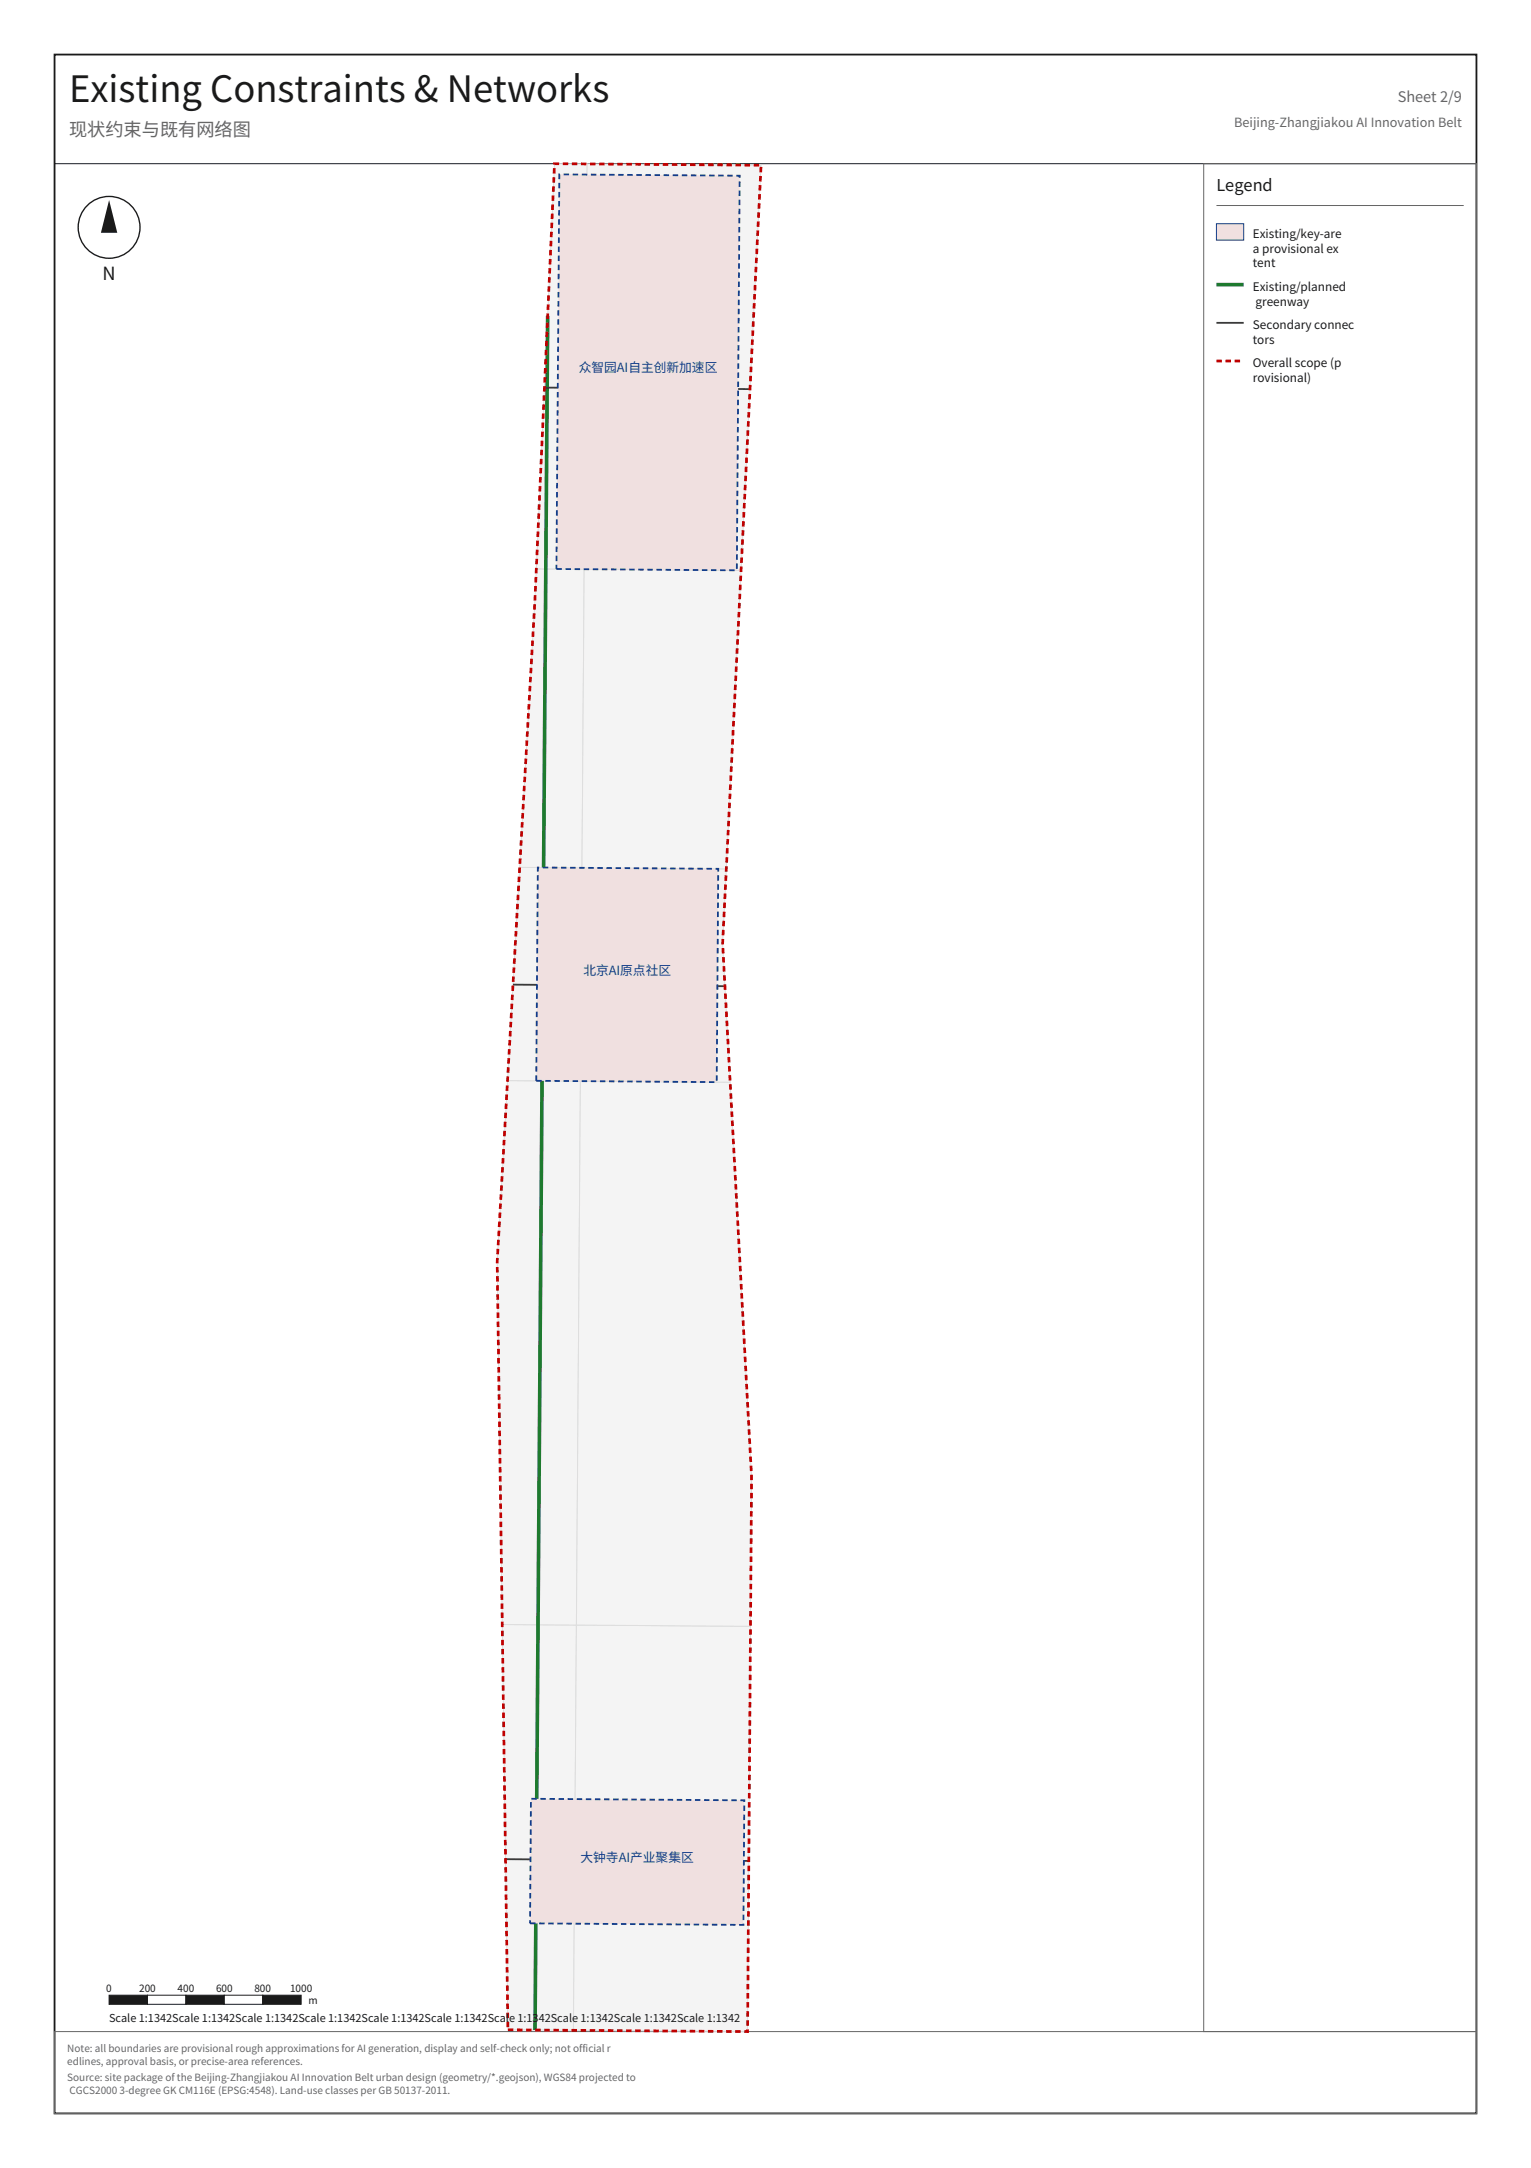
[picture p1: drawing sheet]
<svg xmlns="http://www.w3.org/2000/svg" width="594mm" height="841mm" viewBox="0 0 594 841" stroke-linecap="round" stroke-linejoin="round" font-family="sans-serif">
<defs><g id="words">
<text font-size="14.1" fill="#1a1a1a" x="26.8" y="39.5">Existing Constraints &amp; Networks</text>
<text font-size="7.1" fill="#666" x="26.8" y="52.9">现状约束与既有网络图</text>
<text font-size="7.1" fill="#1a1a1a" x="39.8" y="108.7">N</text>
<text font-size="6.3" fill="#1a1a1a" x="472" y="74.1">Legend</text>
<text font-size="5.6" fill="#666" x="542.4" y="39.5">Sheet 2/9</text>
<text font-size="4.9" fill="#666" x="478.9" y="49.4">Beijing-Zhangjiakou AI Innovation Belt</text>
<g font-size="4.9" fill="#123c8c">
<text x="224.6" y="144.4">众智园AI自主创新加速区</text>
<text x="226.4" y="378.2">北京AI原点社区</text>
<text x="225.3" y="722.3">大钟寺AI产业聚集区</text>
</g>
<g font-size="4.6" fill="#1a1a1a">
<text x="486.1" y="92.4">Existing/key-are</text>
<text x="486.1" y="98.1">a provisional ex</text>
<text x="486.1" y="103.7">tent</text>
<text x="486.1" y="112.9">Existing/planned</text>
<text x="487.2" y="118.5">greenway</text>
<text x="486.1" y="127.7">Secondary connec</text>
<text x="486.1" y="133.4">tors</text>
<text x="486.1" y="142.5">Overall scope (p</text>
<text x="486.1" y="148.2">rovisional)</text>
</g>
<text font-size="4.2" fill="#1a1a1a" x="42.3" y="784.6">Scale 1:1342Scale 1:1342Scale 1:1342Scale 1:1342Scale 1:1342Scale 1:1342Scale 1:1342Scale 1:1342Scale 1:1342Scale 1:1342</text>
<g font-size="3.9" fill="#1a1a1a">
<text x="41.3" y="772.6">0</text>
<text x="54" y="772.6">200</text>
<text x="68.9" y="772.6">400</text>
<text x="83.8" y="772.6">600</text>
<text x="98.7" y="772.6">800</text>
<text x="112.5" y="772.6">1000</text>
<text x="119.7" y="777.5">m</text>
</g>
<g font-size="3.9" fill="#666">
<text x="26.1" y="795.9">Note: all boundaries are provisional rough approximations for AI generation, display and self-check only; not official r</text>
<text x="26.1" y="801.2">edlines, approval basis, or precise-area references.</text>
<text x="26.1" y="807.2">Source: site package of the Beijing-Zhangjiakou AI Innovation Belt urban design (geometry/*.geojson), WGS84 projected to</text>
<text x="27" y="812.4">CGCS2000 3-degree GK CM116E (EPSG:4548). Land-use classes per GB 50137-2011.</text>
</g>
</g></defs>
<path d="M21.2 21.2h551.7v798.7h-551.7z" fill="none" stroke="#1a1a1a" stroke-width=".71" stroke-linecap="butt"/>
<path d="M21.2 63.5h551.7" fill="none" stroke="#1a1a1a" stroke-width=".39"/>
<path d="M467.1 63.5h105.8v724.6h-105.8zM21.2 788.1h551.7v31.8h-551.7z" fill="none" stroke="#666" stroke-width=".39"/>
<g fill="#f4f4f4" stroke="#ddd" stroke-width=".39">
<path d="M194.9 630.2l28.8 .2-1.2 157.2-25.4-.2z" fill-rule="evenodd"/>
<path d="M223.7 630.4l67.5 .5-1.1 157.2-67.6-.5z" fill-rule="evenodd"/>
<path d="M196.9 419.2l28.3 .2-1.5 211-28.8-.2-2-140.7z" fill-rule="evenodd"/>
<path d="M225.2 419.4l58.1 .4 8.3 153.2-.4 57.9-67.5-.5z" fill-rule="evenodd"/>
<path d="M201.7 336.5l24.1 .2-.6 82.7-28.3-.2z" fill-rule="evenodd"/>
<path d="M225.8 336.7l56 .4-1.4 28.9 2.9 53.8-58.1-.4z" fill-rule="evenodd"/>
<path d="M208.1 220.7l18.6 .1-.9 115.9-24.1-.2z" fill-rule="evenodd"/>
<path d="M226.7 220.8l60.9 .5-5.8 115.8-56-.4z" fill-rule="evenodd"/>
<path d="M215.2 63.5l12.6 .1-1.1 157.2-18.6-.1z" fill-rule="evenodd"/>
<path d="M227.8 63.6l67.5 .5-7.7 157.2-60.9-.5z" fill-rule="evenodd"/>
</g>
<path d="M212.5 122.5l-4.9 665" fill="none" stroke="#1e7a2e" stroke-width="1.4" stroke-linecap="butt"/>
<path d="M211.3 150.4l79.7 .5M199.1 382l82.2 .6M196.2 721.2l94.4 .7" fill="none" stroke="#3a3a3a" stroke-width=".71" stroke-linecap="butt"/>
<g fill="#f0e0e0" stroke="#123c8c" stroke-width=".71" stroke-dasharray="2.1 1.4" stroke-linecap="butt">
<path d="M217 67.7l70 .5-1.1 153-70-.5z" fill-rule="evenodd"/>
<path d="M208.7 336.5l70 .5-.6 82.8-70-.5z" fill-rule="evenodd"/>
<path d="M206 697.8l82.8 .6-.3 48.3-82.8-.6z" fill-rule="evenodd"/>
</g>
<path d="M215.2 63.5l80.1 .6-14.9 301.9 11.2 207-1.5 215.1-93-.7-4.2-297.9 14.7-256.4z" fill="none" stroke="#c00000" stroke-width="1.1" stroke-dasharray="2.1 1.4" stroke-linecap="butt"/>
<path d="M472 79.7h96" fill="none" stroke="#666" stroke-width=".39"/>
<path d="M472 86.8h10.6v6.3h-10.6z" fill-rule="evenodd" fill="#f0e0e0" stroke="#123c8c" stroke-width=".39"/>
<path d="M472 110.4h10.6" fill="none" stroke="#1e7a2e" stroke-width="1.4" stroke-linecap="butt"/>
<path d="M472 125.2h10.6" fill="none" stroke="#3a3a3a" stroke-width=".71" stroke-linecap="butt"/>
<path d="M472 140.1h10.6" fill="none" stroke="#c00000" stroke-width="1.1" stroke-dasharray="2.1 1.4" stroke-linecap="butt"/>
<circle cx="42.3" cy="88.2" r="12" fill="none" stroke="#1a1a1a" stroke-width=".53"/>
<path d="M42.3 77.6l3.2 12.7h-6.3z" fill="#1a1a1a"/>
<path d="M42.3 774h14.9v3.5h-14.9z" fill-rule="evenodd" fill="#1a1a1a" stroke="#1a1a1a" stroke-width=".39"/>
<path d="M57.2 774h14.9v3.5h-14.9z" fill-rule="evenodd" fill="#fff" stroke="#1a1a1a" stroke-width=".39"/>
<path d="M72.1 774h14.9v3.5h-14.9z" fill-rule="evenodd" fill="#1a1a1a" stroke="#1a1a1a" stroke-width=".39"/>
<path d="M87 774h15v3.5h-15z" fill-rule="evenodd" fill="#fff" stroke="#1a1a1a" stroke-width=".39"/>
<path d="M102 774h14.9v3.5h-14.9z" fill-rule="evenodd" fill="#1a1a1a" stroke="#1a1a1a" stroke-width=".39"/>
<use href="#words"/>
</svg>
